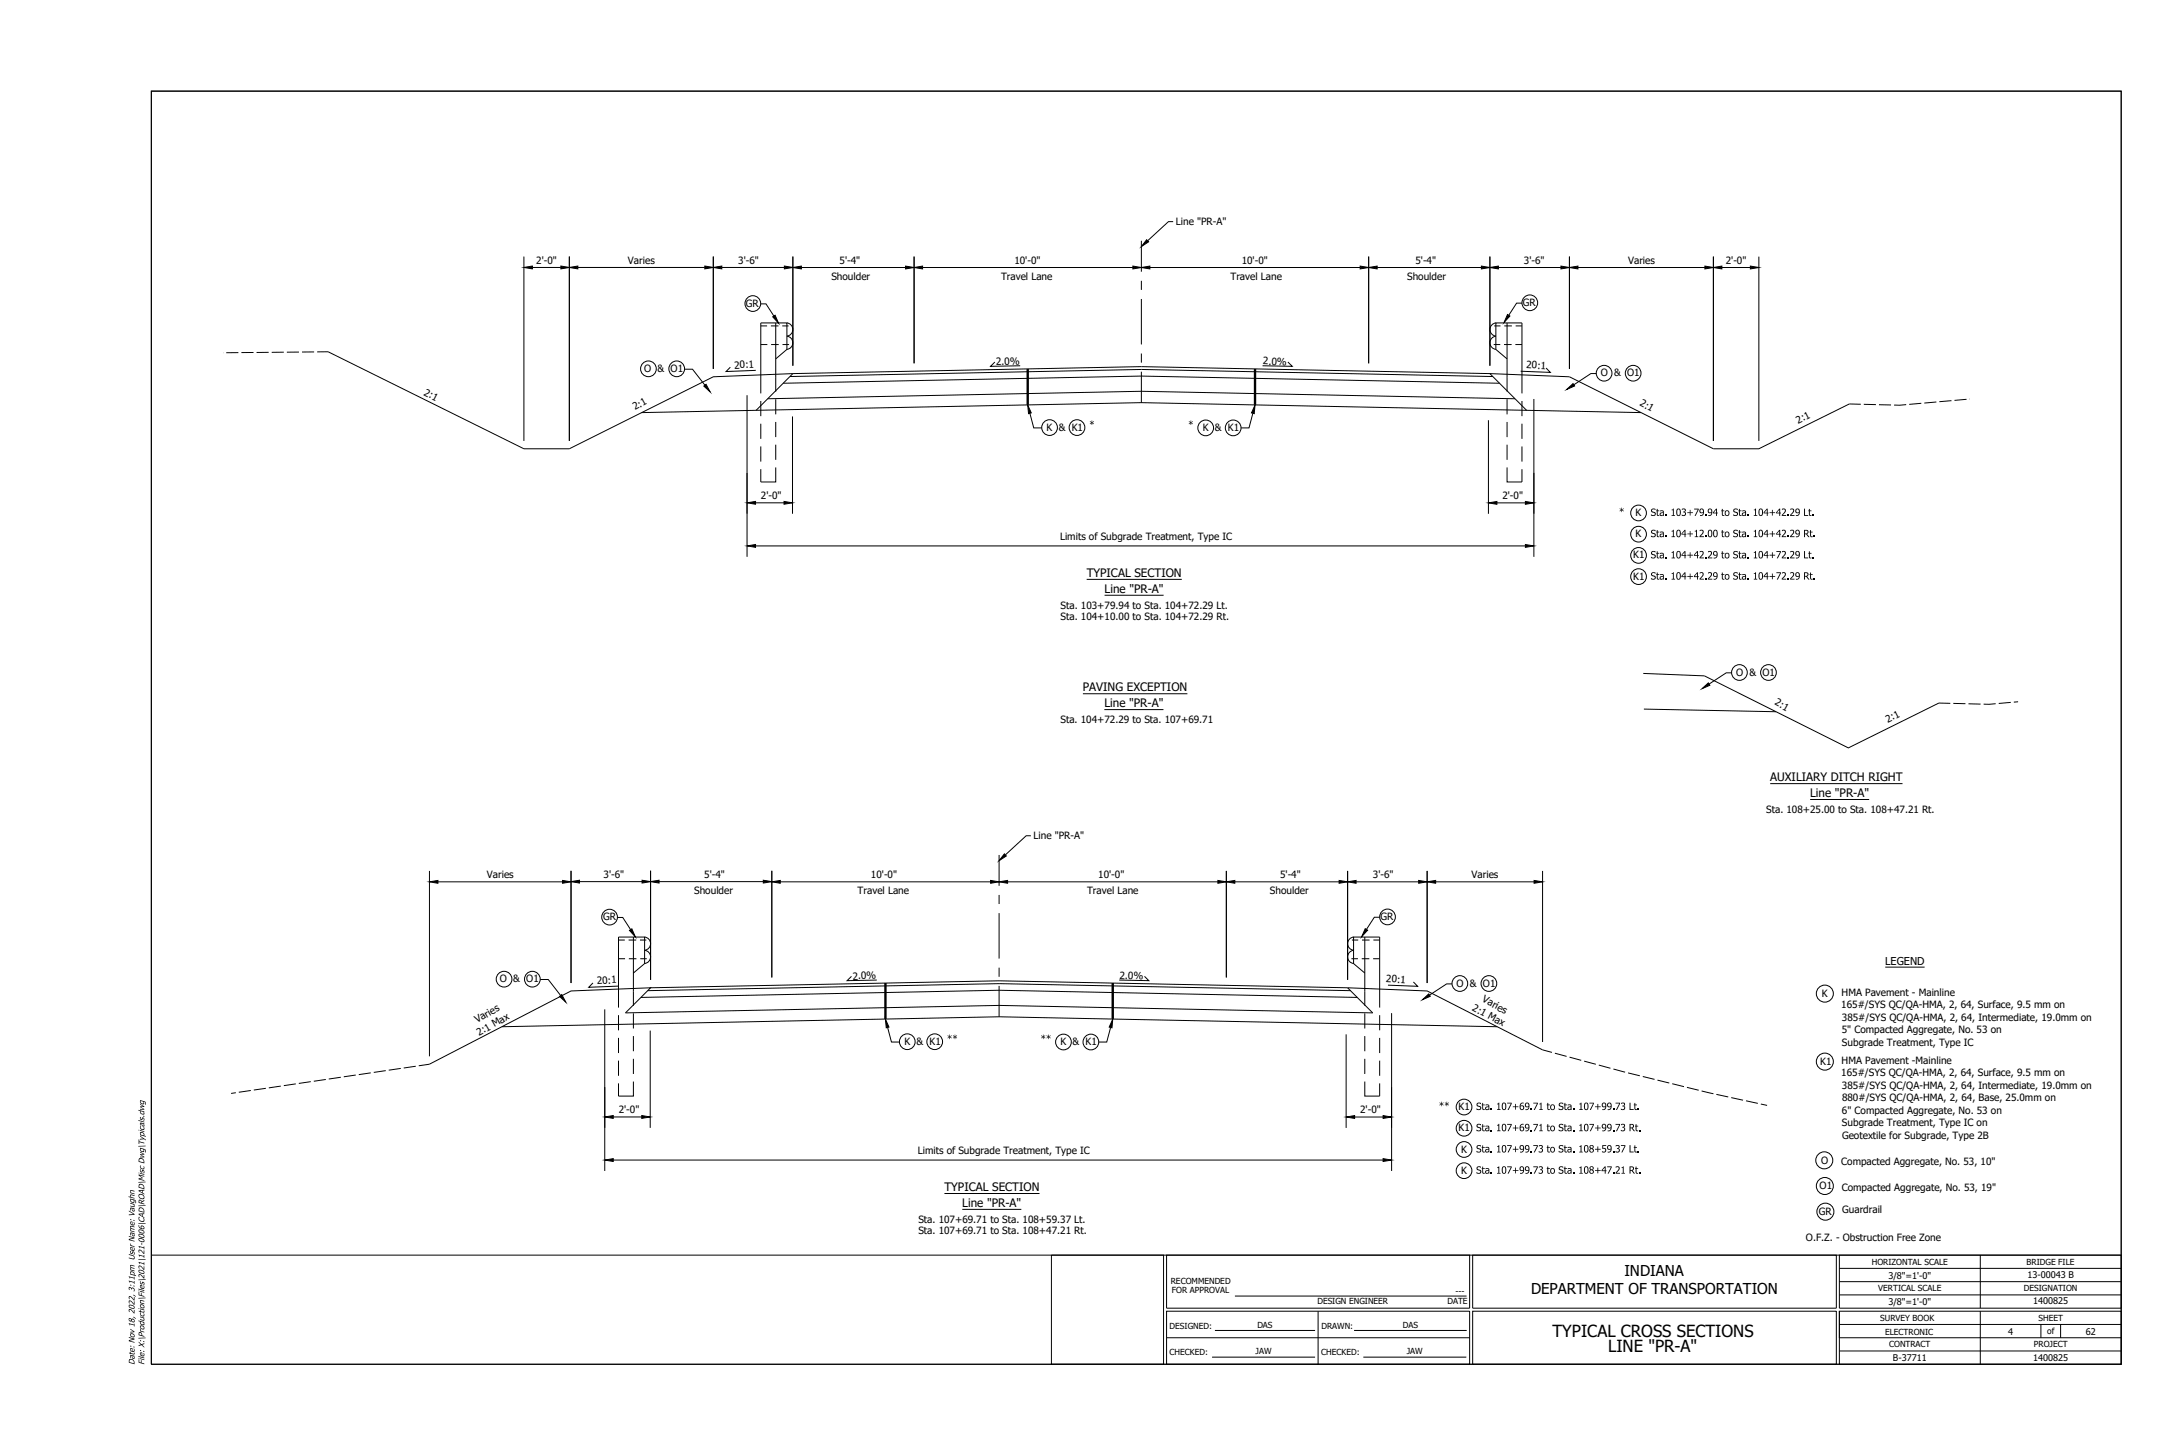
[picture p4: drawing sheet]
<svg xmlns="http://www.w3.org/2000/svg" width="914mm" height="610mm" viewBox="0 0 914 610" stroke-linecap="round" stroke-linejoin="round" font-family="sans-serif">
<defs><g id="words">
<g font-size="7">
<text x="650.6" y="560">TYPICAL CROSS SECTIONS</text>
<text x="673.9" y="566.3">LINE &quot;PR-A&quot;</text>
</g>
<g font-size="6.3">
<text x="680.7" y="534.8">INDIANA</text>
<text x="641.6" y="542.3">DEPARTMENT OF TRANSPORTATION</text>
</g>
<g font-size="5.1">
<text x="456.5" y="179.3">*</text>
<text x="497.9" y="179.3">*</text>
<text x="678.5" y="215.9">*</text>
<text x="691.7" y="216.2">Sta. 103+79.94 to Sta. 104+42.29 Lt.</text>
<text x="691.7" y="225">Sta. 104+12.00 to Sta. 104+42.29 Rt.</text>
<text x="691.7" y="233.9">Sta. 104+42.29 to Sta. 104+72.29 Lt.</text>
<text x="691.7" y="242.8">Sta. 104+42.29 to Sta. 104+72.29 Rt.</text>
<text x="396.8" y="436.6">**</text>
<text x="436.1" y="436.6">**</text>
<text x="603" y="464.8">**</text>
<text x="618.6" y="465.1">Sta. 107+69.71 to Sta. 107+99.73 Lt.</text>
<text x="618.6" y="473.9">Sta. 107+69.71 to Sta. 107+99.73 Rt.</text>
<text x="618.6" y="482.8">Sta. 107+99.73 to Sta. 108+59.37 Lt.</text>
<text x="618.6" y="491.7">Sta. 107+99.73 to Sta. 108+47.21 Rt.</text>
</g>
<g font-size="4.9">
<text x="455.4" y="241.7">TYPICAL SECTION</text>
<text x="462.9" y="248.4">Line &quot;PR-A&quot;</text>
<text x="453.8" y="289.7">PAVING EXCEPTION</text>
<text x="462.8" y="296.3">Line &quot;PR-A&quot;</text>
<text x="741.8" y="327.3">AUXILIARY DITCH RIGHT</text>
<text x="758.6" y="333.9">Line &quot;PR-A&quot;</text>
<text x="395.8" y="499">TYPICAL SECTION</text>
<text x="403.3" y="505.7">Line &quot;PR-A&quot;</text>
</g>
<text font-size="4.5" x="790" y="404.3">LEGEND</text>
<g font-size="4.2">
<text x="492.7" y="94.2">Line &quot;PR-A&quot;</text>
<text x="224.8" y="110.4">2'-0&quot;</text>
<text x="263.2" y="110.5">Varies</text>
<text x="309.4" y="110.4">3'-6&quot;</text>
<text x="351.9" y="110.5">5'-4&quot;</text>
<text x="425.1" y="110.4">10'-0&quot;</text>
<text x="520.3" y="110.4">10'-0&quot;</text>
<text x="593.2" y="110.5">5'-4&quot;</text>
<text x="638.6" y="110.4">3'-6&quot;</text>
<text x="682.3" y="110.5">Varies</text>
<text x="723.2" y="110.4">2'-0&quot;</text>
<text x="348.4" y="117.3">Shoulder</text>
<text x="419.5" y="117.3">Travel Lane</text>
<text x="515.7" y="117.3">Travel Lane</text>
<text x="589.7" y="117.3">Shoulder</text>
<text x="312.6" y="128.6">GR</text>
<text x="638.2" y="128.2">GR</text>
<text x="270" y="155.8">O &amp; O1</text>
<text x="307.8" y="154.5" transform="rotate(-3 307.8 154.5)">20:1</text>
<text x="417.4" y="153" transform="rotate(-2 417.4 153)">2.0%</text>
<text x="529.2" y="152.6" transform="rotate(2 529.2 152.6)">2.0%</text>
<text x="639.6" y="154.2" transform="rotate(3 639.6 154.2)">20:1</text>
<text x="670.9" y="157.6">O &amp; O1</text>
<text x="177.3" y="165.4" transform="rotate(27 177.3 165.4)">2:1</text>
<text x="266.1" y="171.9" transform="rotate(-29 266.1 171.9)">2:1</text>
<text x="686.9" y="169.7" transform="rotate(29 686.9 169.7)">2:1</text>
<text x="753.6" y="177.5" transform="rotate(-27 753.6 177.5)">2:1</text>
<text x="438.6" y="180.4">K &amp; K1</text>
<text x="504" y="180.6">K &amp; K1</text>
<text x="318.9" y="209">2'-0&quot;</text>
<text x="629.6" y="209.1">2'-0&quot;</text>
<text x="685.4" y="216.2">K</text>
<text x="444.2" y="226.3">Limits of Subgrade Treatment, Type IC</text>
<text x="685.4" y="225.1">K</text>
<text x="684.4" y="234">K1</text>
<text x="684.4" y="242.9">K1</text>
<text x="444.5" y="255">Sta. 103+79.94 to Sta. 104+72.29 Lt.</text>
<text x="444.5" y="259.7">Sta. 104+10.00 to Sta. 104+72.29 Rt.</text>
<text x="727.6" y="283">O &amp; O1</text>
<text x="743.4" y="295" transform="rotate(29 743.4 295)">2:1</text>
<text x="444.4" y="303">Sta. 104+72.29 to Sta. 107+69.71</text>
<text x="791.1" y="302.8" transform="rotate(-27 791.1 302.8)">2:1</text>
<text x="740.1" y="340.6">Sta. 108+25.00 to Sta. 108+47.21 Rt.</text>
<text x="433.1" y="351.5">Line &quot;PR-A&quot;</text>
<text x="204.1" y="367.9">Varies</text>
<text x="252.9" y="367.8">3'-6&quot;</text>
<text x="295.2" y="367.8">5'-4&quot;</text>
<text x="365" y="367.8">10'-0&quot;</text>
<text x="460.3" y="367.8">10'-0&quot;</text>
<text x="536.5" y="367.9">5'-4&quot;</text>
<text x="575.4" y="367.8">3'-6&quot;</text>
<text x="616.7" y="367.9">Varies</text>
<text x="290.9" y="374.6">Shoulder</text>
<text x="359.4" y="374.6">Travel Lane</text>
<text x="455.6" y="374.6">Travel Lane</text>
<text x="532.2" y="374.6">Shoulder</text>
<text x="252.7" y="385.6">GR</text>
<text x="578.6" y="385.6">GR</text>
<text x="209.5" y="411.5">O &amp; O1</text>
<text x="250.2" y="412.4" transform="rotate(-3 250.2 412.4)">20:1</text>
<text x="357.3" y="410.4" transform="rotate(-2 357.3 410.4)">2.0%</text>
<text x="469.1" y="410" transform="rotate(2 469.1 410)">2.0%</text>
<text x="580.8" y="411.4" transform="rotate(4 580.8 411.4)">20:1</text>
<text x="610.4" y="413.3">O &amp; O1</text>
<text x="620.9" y="419.6" transform="rotate(28 620.9 419.6)">Varies</text>
<text x="763.5" y="417.7">K</text>
<text x="771.8" y="417.2">HMA Pavement - Mainline</text>
<text x="616.7" y="423.2" transform="rotate(28 616.7 423.2)">2:1 Max</text>
<text x="771.6" y="422.4">165#/SYS QC/QA-HMA, 2, 64, Surface, 9.5 mm on</text>
<text x="199.9" y="428.6" transform="rotate(-30 199.9 428.6)">Varies</text>
<text x="771.9" y="427.7">385#/SYS QC/QA-HMA, 2, 64, Intermediate, 19.0mm on</text>
<text x="200.8" y="434.1" transform="rotate(-30 200.8 434.1)">2:1 Max</text>
<text x="379" y="437.7">K &amp; K1</text>
<text x="444.4" y="437.9">K &amp; K1</text>
<text x="771.8" y="432.9">5&quot; Compacted Aggregate, No. 53 on</text>
<text x="771.9" y="438.1">Subgrade Treatment, Type IC</text>
<text x="762.8" y="446.2">K1</text>
<text x="771.8" y="445.7">HMA Pavement -Mainline</text>
<text x="771.6" y="450.9">165#/SYS QC/QA-HMA, 2, 64, Surface, 9.5 mm on</text>
<text x="771.9" y="456.1">385#/SYS QC/QA-HMA, 2, 64, Intermediate, 19.0mm on</text>
<text x="771.9" y="461.3">880#/SYS QC/QA-HMA, 2, 64, Base, 25.0mm on</text>
<text x="259.3" y="466.3">2'-0&quot;</text>
<text x="570" y="466.4">2'-0&quot;</text>
<text x="611.3" y="465.1">K1</text>
<text x="771.9" y="466.6">6&quot; Compacted Aggregate, No. 53 on</text>
<text x="611.3" y="474">K1</text>
<text x="771.9" y="471.8">Subgrade Treatment, Type IC on</text>
<text x="771.9" y="477">Geotextile for Subgrade, Type 2B</text>
<text x="384.6" y="483.6">Limits of Subgrade Treatment, Type IC</text>
<text x="612.3" y="482.9">K</text>
<text x="612.3" y="491.8">K</text>
<text x="763.3" y="487.6">O</text>
<text x="771.6" y="488.1">Compacted Aggregate, No. 53, 10&quot;</text>
<text x="762.5" y="498.3">O1</text>
<text x="771.8" y="498.8">Compacted Aggregate, No. 53, 19&quot;</text>
<text x="762.2" y="509.1">GR</text>
<text x="772" y="508.4">Guardrail</text>
<text x="384.9" y="512.3">Sta. 107+69.71 to Sta. 108+59.37 Lt.</text>
<text x="384.9" y="517">Sta. 107+69.71 to Sta. 108+47.21 Rt.</text>
<text x="756.8" y="519.7">O.F.Z. - Obstruction Free Zone</text>
</g>
<g font-size="4.1">
<text x="56.4" y="571.8" transform="rotate(-90 56.4 571.8)">Date: Nov 18, 2022, 3:11pm User Name: Vaughn</text>
<text x="60.5" y="571.8" transform="rotate(-90 60.5 571.8)">File: X:\Production\Files\2021\121-0006\CAD\ROAD\Misc Dwg\Typicals.dwg</text>
</g>
<g font-size="3.8">
<text x="791.4" y="535.8">3/8&quot;=1'-0&quot;</text>
<text x="849.6" y="535.3">13-00043 B</text>
<text x="791.4" y="546.7">3/8&quot;=1'-0&quot;</text>
<text x="852.1" y="546.3">1400825</text>
<text x="841.5" y="559.4">4</text>
<text x="874.1" y="559.3">62</text>
<text x="793.3" y="570.3">B-37711</text>
<text x="852.1" y="570.3">1400825</text>
</g>
<g font-size="3.5">
<text x="784.4" y="529.9">HORIZONTAL SCALE</text>
<text x="849.3" y="529.9">BRIDGE FILE</text>
<text x="490.7" y="538">RECOMMENDED</text>
<text x="491.1" y="541.8">FOR APPROVAL</text>
<text x="609.9" y="542.2">---</text>
<text x="787.1" y="541">VERTICAL SCALE</text>
<text x="848.1" y="541">DESIGNATION</text>
<text x="552.1" y="546.3">DESIGN ENGINEER</text>
<text x="606.6" y="546.3">DATE</text>
<text x="490.1" y="556.7">DESIGNED:</text>
<text x="526.9" y="556.3">DAS</text>
<text x="553.7" y="556.7">DRAWN:</text>
<text x="587.8" y="556.3">DAS</text>
<text x="788" y="553.4">SURVEY BOOK</text>
<text x="854.2" y="553.4">SHEET</text>
<text x="790" y="559.1">ELECTRONIC</text>
<text x="857.9" y="558.9">of</text>
<text x="490.1" y="567.8">CHECKED:</text>
<text x="526.2" y="567.3">JAW</text>
<text x="553.6" y="567.8">CHECKED:</text>
<text x="589.6" y="567.3">JAW</text>
<text x="791.7" y="564.5">CONTRACT</text>
<text x="852.3" y="564.5">PROJECT</text>
</g>
</g></defs>
<!-- layer: XS_TC-Existing -->
<g fill="none" stroke="#000" stroke-width=".42">
<path d="M92.9 147.8h.6M99.9 147.7l-5.1 .1M106.2 147.7h-5M112.6 147.6l-5.1 .1M118.9 147.6h-5M125.3 147.5l-5.1 .1M131.6 147.4l-5 .1M137.5 147.4h-4.6M775 169.2l4.8 .2M781.1 169.4l5 .1M787.4 169.6l5.1 .1M798.8 169.5l-5.1 .2"/>
<path d="M805.1 169l-5 .4M811.5 168.4l-5.1 .5M817.8 167.9l-5.1 .4M824.1 167.3l-5 .4M825.7 167.2h-.3M812.5 294.6l4.8 .1M818.6 294.7l5 .1M824.9 294.9l5.1 .1M836.3 294.8l-5 .2M842.7 294.3l-5.1 .4M846.2 294l-2.3 .2M646.4 439.9l4 1"/>
<path d="M98.8 457.8l-2 .3M105.1 456.9l-5 .7M111.4 456l-5 .7M117.7 455l-5 .8M124 454.1l-5.1 .8M130.2 453.2l-5 .7M136.5 452.3l-5 .7M142.8 451.3l-5 .8M149.1 450.4l-5 .7M155.4 449.5l-5 .7M161.7 448.6l-5.1 .7M167.9 447.6l-5 .8"/>
<path d="M174.2 446.7l-5 .8M179.9 445.9l-4.4 .6M651.6 441.3l4.9 1.3M657.7 442.9l4.9 1.3M663.9 444.6l4.9 1.3M670 446.2l4.9 1.4M676.1 447.9l4.9 1.3M682.3 449.5l4.9 1.2M688.4 451l5 1.2M694.6 452.5l4.9 1.2M700.8 454l4.9 1.3M706.9 455.6l5 1.2"/>
<path d="M713.1 457.1l4.9 1.2M719.3 458.5l4.9 1.1M725.5 459.9l4.9 1M731.7 461.2l4.9 1.1M737.9 462.6l2.6 .5"/>
</g>
<!-- layer: XS_TC-Design -->
<g fill="none" stroke="#000" stroke-width=".42">
<path d="M137.5 147.4l82 40.6h19.1l60.3-30.1 33.4-1.4M331.1 157.8l147.2-3 147.3 3M332.3 156.5l146-2.9 146.1 2.9 33.3 1.4 60.3 30.1h19.1l37.9-18.8M332.3 156.5l-15.4 15.4M624.4 156.5l15.3 15.4M268.9 172.9l209.4-4.2 209.4 4.2M321.7 167.1l156.6-3.2 156.6 3.2M328.2 160.6l150.1-3 150.1 3M688.3 282.1l26 1.1 60.3 30.2 37.9-18.8M688.3 297.1l56 1.1M268.6 417.9l150.1-3 150.1 3M271.4 415.1l147.3-3 147.2 3"/>
<path d="M272.6 413.9l146.1-3 146 3M564.7 413.9l33.4 1.3 48.3 24.7M564.7 413.9l10.6 10.5-156.6-3.2-156.6 3.2 10.5-10.5-33.3 1.3-59.4 30.7M210.3 430.2l208.4-4.2 208.8 4.2"/>
</g>
<!-- layer: DIM -->
<path d="M329.8 135.3a2.78 2.78 0 0 1 2.5 2.8 2.78 2.78 0 0 1-2.5 2.7 2.79 2.79 0 0 1 2.5 2.8 2.79 2.79 0 0 1-2.5 2.8M626.9 135.3a2.78 2.78 0 0 0-2.5 2.8 2.78 2.78 0 0 0 2.5 2.7 2.79 2.79 0 0 0-2.5 2.8 2.79 2.79 0 0 0 2.5 2.8M270.1 392.6a2.78 2.78 0 0 1 2.5 2.8 2.78 2.78 0 0 1-2.5 2.7 2.79 2.79 0 0 1 2.5 2.8 2.79 2.79 0 0 1-2.5 2.8M567.3 392.6a2.78 2.78 0 0 0-2.5 2.8 2.78 2.78 0 0 0 2.5 2.7 2.79 2.79 0 0 0-2.5 2.8 2.79 2.79 0 0 0 2.5 2.8" fill="none" stroke="#000" stroke-width=".42"/>
<!-- layer: PROPOSED -->
<g fill="none" stroke="#000" stroke-width=".42">
<path d="M318.8 136.5h2.7M323.1 136.5h3.1M325.1 135.3v28.8M327.8 136.5h2.7M626.2 136.5h2.6M630.4 136.5h3.2M631.6 135.3v28.8M635.2 136.5h2.6M318.8 144.4h2.8M323.2 144.4h3.1M325.1 150.4l4.7-4v-11.1h-11v29.5M327.9 144.4h2.8"/>
<path d="M625.9 144.4h2.8M630.3 144.4h3.2M631.6 150.4l-4.7-4v-11.1h10.9v29.5M635 144.4h2.8M318.8 168v6.3M318.8 177.5v6.4M325.1 167.3v6.3M325.1 176.8v6.3M631.6 167.3v6.3M631.6 176.8v6.3M637.8 168v6.3M637.8 177.5v6.4"/>
<path d="M318.8 187v6.4M325.1 195.8v6.1h-6.3v-5.3M325.1 186.3v6.4M631.6 195.8v6.1h6.2v-5.3M631.6 186.3v6.4M637.8 187v6.4M259.2 393.8h2.6M263.4 393.8h3.2M265.4 392.6v28.8M268.2 393.8h2.6M566.5 393.8h2.7M570.8 393.8h3.1"/>
<path d="M571.9 392.6v28.8M575.5 393.8h2.7M259.2 401.7h2.7M263.5 401.7h3.2M265.4 407.7l4.7-4v-11.1h-10.9v29.5M268.3 401.7h2.7M566.3 401.7h2.8M570.7 401.7h3.1M571.9 407.7l-4.7-4v-11.1h11v29.5M575.4 401.7h2.8M259.2 425.3v6.4M259.2 434.8v6.4"/>
<path d="M265.4 424.6v6.3M265.4 434.1v6.3M571.9 424.6v6.3M571.9 434.1v6.3M578.2 425.3v6.4M578.2 434.8v6.4M259.2 444.4v6.3M265.4 453.1v6.1h-6.2v-5.3M265.4 443.6v6.4M571.9 453.1v6.1h6.3v-5.3M571.9 443.6v6.4M578.2 444.4v6.3"/>
</g>
<!-- layer: BD_SHT -->
<g fill="none" stroke="#000" stroke-width=".42">
<path d="M63.4 38.2h825.5v533.4h-825.5zM63.4 525.9h825.5M440.6 525.9h47v45.7h-47zM488.9 525.9h127v22.2h-127zM617.1 525.9h152.4v22.2h-152.4zM770.8 525.9h118.1v22.2h-118.1zM770.8 537h118.1M770.8 531.4h118.1M829.9 525.9v22.2M488.9 549.4h127v22.2h-127zM509.1 557.4h42M517.5 543h97.1"/>
<path d="M552.4 549.4v22.2M567.4 557.4h47.2M617.1 549.4h152.4v22.2h-152.4zM770.8 549.4h118.1v22.2h-118.1zM770.8 549.4v11.1h118.1M770.8 542.5h118.1M770.8 554.9h118.1M829.9 549.4v22.2M855.3 554.9v5.6M863.5 554.9v5.6M488.9 560.5h127M507.9 568.6h43.2"/>
<path d="M571.3 568.6h43.2M770.8 566h118.1"/>
</g>
<!-- layer: BD_SHT_Frame -->
<path d="M63.4 38.2h825.5v533.4h-825.5z" fill="none" stroke="#000" stroke-width=".42"/>
<!-- layer: TEXT -->
<path d="M455.4 242.7h39.8M462.9 249.4h24.7M453.8 290.7h43.8M462.8 297.3h24.8M741.8 328.3h55.5M758.6 335h24.7M395.8 500h39.8M403.3 506.7h24.7" fill="none" stroke="#000" stroke-width=".42"/>
<!-- layer: P_RDWY-Text-Details -->
<g fill="none" stroke="#000" stroke-width=".42">
<circle cx="315.5" cy="127.2" r="3.3"/>
<circle cx="641.1" cy="126.9" r="3.3"/>
<circle cx="271.7" cy="154.5" r="3.3"/>
<circle cx="283.6" cy="154.5" r="3.3"/>
<circle cx="672.2" cy="156.4" r="3.3"/>
<circle cx="684.4" cy="156.4" r="3.3"/>
<circle cx="439.8" cy="179.1" r="3.3"/>
<circle cx="451.3" cy="179.1" r="3.3"/>
<circle cx="505.3" cy="179.3" r="3.3"/>
<circle cx="516.8" cy="179.3" r="3.3"/>
<circle cx="686.7" cy="214.9" r="3.3"/>
<circle cx="686.7" cy="223.8" r="3.3"/>
<circle cx="686.7" cy="232.7" r="3.3"/>
<circle cx="686.7" cy="241.6" r="3.3"/>
<circle cx="728.9" cy="281.8" r="3.3"/>
<circle cx="741.1" cy="281.8" r="3.3"/>
<circle cx="255.5" cy="384.2" r="3.3"/>
<circle cx="581.5" cy="384.2" r="3.3"/>
<circle cx="211.2" cy="410.2" r="3.3"/>
<circle cx="223.1" cy="410.2" r="3.3"/>
<circle cx="611.8" cy="412.1" r="3.3"/>
<circle cx="623.9" cy="412.1" r="3.3"/>
<circle cx="764.7" cy="416.3" r="3.6"/>
<circle cx="380.2" cy="436.4" r="3.3"/>
<circle cx="391.7" cy="436.4" r="3.3"/>
<circle cx="445.7" cy="436.6" r="3.3"/>
<circle cx="457.2" cy="436.6" r="3.3"/>
<circle cx="764.7" cy="444.8" r="3.6"/>
<circle cx="613.5" cy="463.8" r="3.3"/>
<circle cx="613.5" cy="472.7" r="3.3"/>
<circle cx="613.5" cy="490.5" r="3.3"/>
<circle cx="613.5" cy="481.6" r="3.3"/>
<circle cx="764.5" cy="486.1" r="3.6"/>
<circle cx="764.7" cy="496.9" r="3.6"/>
<circle cx="765" cy="507.7" r="3.6"/>
</g>
<!-- layer: P-RDWY-Text-Dimensions -->
<path d="M790 405.2h16.5" fill="none" stroke="#000" stroke-width=".42"/>
<!-- layer: P_RDWY-Text-Dimensions -->
<g fill="none" stroke="#000" stroke-width=".42">
<path d="M219.5 107.5v77.2M223.1 112.1h11.9M238.6 107.5v77.2M242.2 112.1h53.2M298.9 107.5v47.1M302.5 112.1h26.2M332.3 107.5v45.7M335.8 112.1h43.7M383.1 107.5v44.7M386.6 112.1h88.2M481.9 112.1h88.1M573.6 107.5v44.7"/>
<path d="M577.1 112.1h43.7M624.4 107.5v45.7M627.9 112.1h26.2M657.7 107.5v47.1M661.3 112.1h53.2M718 107.5v77.2M721.6 112.1h11.9M737.1 107.5v77.2M306.1 153.8l-1.8 1.9 12.4-.5M416.9 151.7l-1.8 1.8 12.4-.3M539.7 151.7l1.8 1.8-12.4-.3M647.9 154.2l1.8 1.8-12.4-.5"/>
<path d="M313.1 165.6v67.7M332.1 174.5v40.7M623.7 176.1v39.2M642.8 167.2v66.1M316.6 210.7h12M627.3 210.7h11.9M316.6 228.7h322.6M180 364.9v77.7M183.5 369.5h52.2M239.3 364.8v47.1M242.9 369.4h26.2M272.6 364.8v45.7"/>
<path d="M276.2 369.4h43.7M323.4 364.8v44.7M327 369.5h88.1M422.2 369.5h88.2M513.9 364.9v44.6M517.5 369.5h43.7M564.7 364.9v45.6M568.3 369.5h26.2M598.1 364.9v47M601.6 369.5h41.3M646.4 364.9v71.7M248.5 411.8l-1.8 1.8 12.5-.4"/>
<path d="M356.8 409.1l-1.8 1.8 12.4-.3M479.6 409.1l1.8 1.8-12.4-.3M592.3 411.4l1.8 1.8-12.5-.4M253.4 422.9v67.7M272.5 431.8v40.7M564.1 433.4v39.2M583.2 424.5v66.1M257 468h11.9M567.7 468h11.9M257 486h322.6"/>
</g>
<g fill="#000" stroke="#000" stroke-width=".42">
<path d="M219.5 112.1l3.6-.6v1.1zM235 111.5l3.6 .6-3.6 .5zM238.6 112.1l3.6-.6v1.1zM295.4 111.5l3.5 .6-3.5 .5zM298.9 112.1l3.6-.6v1.1zM328.7 111.5l3.6 .6-3.6 .5zM332.3 112.1l3.5-.6v1.2zM379.5 111.5l3.6 .6-3.6 .6zM383.1 112.1l3.5-.6v1.2zM474.8 111.5l3.5 .6-3.5 .6zM478.3 112.1l3.6-.6v1.2zM570 111.5l3.6 .6-3.6 .6z"/>
<path d="M573.6 112.1l3.5-.6v1.2zM620.8 111.5l3.6 .6-3.6 .6zM624.4 112.1l3.5-.6v1.2zM654.1 111.5l3.6 .6-3.6 .6zM657.7 112.1l3.6-.6v1.2zM714.5 111.5l3.5 .6-3.5 .6zM718 112.1l3.6-.6v1.2zM733.5 111.5l3.6 .6-3.6 .6zM313.1 210.7l3.5-.6v1.2zM328.6 210.1l3.5 .6-3.5 .6zM623.7 210.7l3.6-.6v1.2zM639.2 210.1l3.6 .6-3.6 .6z"/>
<path d="M313.1 228.7l3.5-.6v1.2zM639.2 228.1l3.6 .6-3.6 .6zM180 369.5l3.5-.6v1.2zM235.7 368.9l3.6 .6-3.6 .6zM239.3 369.4l3.6-.6v1.2zM269.1 368.8l3.5 .6-3.5 .6zM272.6 369.4l3.6-.6v1.2zM319.9 368.8l3.5 .6-3.5 .6zM323.4 369.5l3.6-.6v1.2zM415.1 368.9l3.6 .6-3.6 .6zM418.7 369.5l3.5-.6v1.2zM510.4 368.9l3.5 .6-3.5 .6z"/>
<path d="M513.9 369.5l3.6-.6v1.2zM561.2 368.9l3.5 .6-3.5 .6zM564.7 369.5l3.6-.6v1.2zM594.5 368.9l3.6 .6-3.6 .6zM598.1 369.5l3.5-.6v1.2zM642.9 368.9l3.5 .6-3.5 .6zM253.4 468l3.6-.6v1.2zM268.9 467.4l3.6 .6-3.6 .6zM564.1 468l3.6-.6v1.2zM579.6 467.4l3.6 .6-3.6 .6zM253.4 486l3.6-.6v1.2zM579.6 485.4l3.6 .6-3.6 .6z"/>
</g>
<!-- layer: P_RDWY-DIM -->
<g fill="none" stroke="#000" stroke-width=".42">
<path d="M491.6 92.9h-1.9l-8.8 8M478.3 100.9v12.9M478.3 117.6v3.9M318.8 127.3h2.2l3.3 5.1M478.3 125.3v19M637.8 127h-2.2l-3.3 5.1M286.9 154.7h3.3l5.2 6.7M478.3 148.1v3.8M478.3 155.7v13M669 156.5h-2.3l-7.2 4.7M431.6 173.2l1.6 6.1h3.3M525 173.2l-1.6 6.1h-3.3"/>
<path d="M725.7 281.9h-2.3l-7.2 4.7M418.7 358.2v12.9M432 350.2h-2l-8.7 8M418.7 374.9v3.9M258.7 384.4h2.3l3.3 5.1M418.7 382.6v19M578.2 384.3h-2.3l-3.3 5.1M226.4 410.4h3.4l5.1 6.7M418.7 405.4v3.8M418.7 413v13M608.5 412.2h-2.3l-7.1 4.7M372 430.5l1.6 6.1h3.3"/>
<path d="M465.4 430.5l-1.6 6.1h-3.4"/>
</g>
<g fill="#000" stroke="#000" stroke-width=".42">
<path d="M480.5 100.4l.8 .9-3 2zM323.8 132.7l1-.6 1.4 3.3zM631.7 131.8l1 .6-2.4 2.7zM294.9 161.8l1-.8 1.7 3.2zM430.7 169.7l1.5 3.3-1.2 .3zM525.9 169.7l-.3 3.6-1.1-.3zM656.6 163.2l2.6-2.5 .7 1zM713.3 288.5l2.6-2.4 .6 1zM420.9 357.7l.8 .9-3 2zM263.8 389.8l1-.7 1.4 3.4zM572.1 389.1l1 .6-2.4 2.7zM234.5 417.4l.9-.7 1.7 3.2z"/>
<path d="M596.1 418.9l2.6-2.5 .7 1zM371.1 427l1.4 3.3-1.1 .3zM466.3 427l-.3 3.6-1.2-.3z"/>
</g>
<path d="M430.7 154.6v15M525.9 154.6v15M371.1 411.9v15M466.3 411.9v15" fill="none" stroke="#000" stroke-width=".99" stroke-linecap="butt"/>
<use href="#words"/>
</svg>
